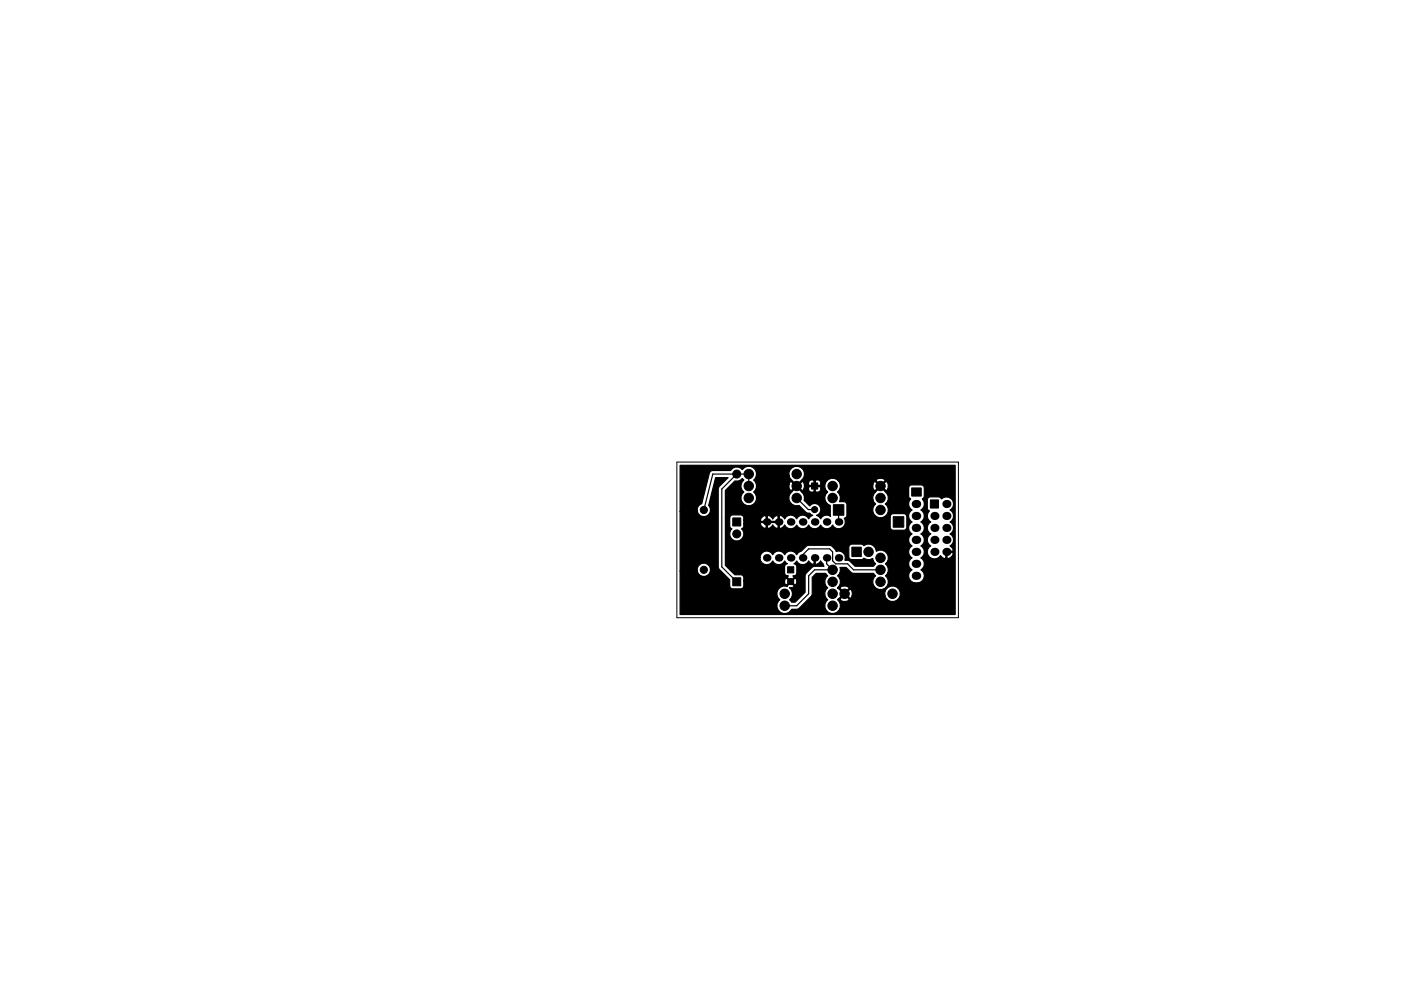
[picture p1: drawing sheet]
<svg xmlns="http://www.w3.org/2000/svg" width="297mm" height="210mm" viewBox="0 0 297 210" stroke-linecap="round" stroke-linejoin="round" font-family="sans-serif">
<path d="M143.5 98h59.7v33.1h-59.7z" fill="none" stroke="#000" stroke-width=".21"/>
<g fill="#000" stroke="#000" stroke-width=".21">
<path d="M155.4 109.9h1.7v1.7h-1.7zM172.1 102.5h1.3v1.3h-1.3zM176.7 107.1h2.2v2.2h-2.2zM180.6 116.1h2v2h-2zM189.4 109.6h2.2v2.3h-2.2zM193.3 103.5h2v1.8h-2zM197.3 106.1h1.7v1.7h-1.7zM155.4 122.6h1.7v1.7h-1.7zM167 120.2h1.3v1.3h-1.3z"/>
<circle cx="147.3" cy="101.8" r="2.03"/>
<circle cx="149.2" cy="108.2" r=".76"/>
<circle cx="156.2" cy="113.3" r=".85"/>
<circle cx="156.2" cy="100.6" r=".85"/>
<circle cx="158.7" cy="103.1" r="1"/>
<circle cx="158.7" cy="105.7" r="1"/>
<circle cx="158.7" cy="100.6" r="1"/>
<circle cx="168.9" cy="105.7" r="1"/>
<circle cx="168.9" cy="103.1" r="1"/>
<circle cx="168.9" cy="100.6" r="1"/>
<circle cx="172.7" cy="108.1" r=".65"/>
<circle cx="176.5" cy="103.1" r="1"/>
<circle cx="176.5" cy="105.7" r="1"/>
<circle cx="184.1" cy="117.1" r="1"/>
<circle cx="186.7" cy="118.4" r="1"/>
<circle cx="186.7" cy="105.7" r="1"/>
<circle cx="186.7" cy="103.1" r="1"/>
<circle cx="186.7" cy="108.2" r="1"/>
<circle cx="199.4" cy="101.8" r="2.03"/>
<circle cx="147.3" cy="127.2" r="2.03"/>
<circle cx="149.2" cy="120.9" r=".76"/>
<circle cx="166.4" cy="128.5" r="1"/>
<circle cx="166.4" cy="126" r="1"/>
<circle cx="167.6" cy="123.4" r=".65"/>
<circle cx="176.5" cy="128.5" r="1"/>
<circle cx="176.5" cy="120.9" r="1"/>
<circle cx="176.5" cy="123.4" r="1"/>
<circle cx="176.5" cy="126" r="1"/>
<circle cx="179.1" cy="126" r="1"/>
<circle cx="186.7" cy="123.4" r="1"/>
<circle cx="186.7" cy="120.9" r="1"/>
<circle cx="189.2" cy="126" r="1"/>
<circle cx="199.4" cy="127.2" r="2.03"/>
</g>
<path d="M194.2 106.9h.3M194.2 109.5h.3M194.2 112h.3M194.2 114.5h.3M194.2 117.1h.3M194.2 119.6h.3M194.2 122.2h.3" fill="none" stroke="#000" stroke-width="1.7"/>
<g fill="#000">
<circle cx="162.6" cy="110.7" r=".8"/>
<circle cx="162.6" cy="118.4" r=".8"/>
<circle cx="165.1" cy="110.7" r=".8"/>
<circle cx="165.1" cy="118.4" r=".8"/>
<circle cx="167.6" cy="118.4" r=".8"/>
<circle cx="167.6" cy="110.7" r=".8"/>
<circle cx="170.2" cy="110.7" r=".8"/>
<circle cx="170.2" cy="118.4" r=".8"/>
<circle cx="172.7" cy="110.7" r=".8"/>
<circle cx="172.7" cy="118.4" r=".8"/>
<circle cx="175.3" cy="110.7" r=".8"/>
<circle cx="175.3" cy="118.4" r=".8"/>
<circle cx="177.8" cy="110.7" r=".8"/>
<circle cx="177.8" cy="118.4" r=".8"/>
<circle cx="198.1" cy="117.1" r=".86"/>
<circle cx="198.1" cy="112" r=".86"/>
<circle cx="198.1" cy="114.5" r=".86"/>
<circle cx="198.1" cy="109.5" r=".86"/>
<circle cx="200.7" cy="106.9" r=".86"/>
<circle cx="200.7" cy="114.5" r=".86"/>
<circle cx="200.7" cy="109.5" r=".86"/>
<circle cx="200.7" cy="117.1" r=".86"/>
<circle cx="200.7" cy="112" r=".86"/>
</g>
<path d="M156.2 100.6l-3.2 3.2v16.5l3.2 3.1M158.7 100.6h-7.6l-1.9 7.6M158.7 100.6h.1M158.7 100.6v2.5M168.9 105.7l2.5 2.4h1.3M170.2 118.4v-.7l1.2-1.2h4.5l.6 .6v1.9l.7 .6h2.5l1.3 1.3h5.7M175.3 118.4v1.2l1.2 1.3h-3.8l-1.3 1.3v3.8l-2.5 2.5h-2.5M177.8 108.2v2.5M156.2 123.4h.1" fill="none" stroke="#000" stroke-width=".25"/>
<path d="M144.2 98.7h58.3v31.7h-58.3v-9.2h3.6l.2 .5a1.42 1.42 0 0 0 2.4 0 1.42 1.42 0 0 0-.9-2.2 1.42 1.42 0 0 0-1.7 1.7h-3.6v-12.7h3.6l.2 .5a1.41 1.41 0 0 0 2.1 .3 1.41 1.41 0 0 0 .1-2.1l1.5-5.9h2.7l-1.9 1.9-.2 .6v16.5l.2 .5 2.2 2.2v1.3a.65 .65 0 0 0 .7 .6h1.7l.4-.1 .2-.5v-1.1h8.6l.2 .9h.2l.8-.7h.3l.7 .7h.3a.9 .9 0 0 0-.3-1.4l-.7 .7h-.3l-.8-.7h-.2l-.2 .5h-8.6l-.2-1.1-.4-.2h-1.3l-2-2v-1.6l7.3 .1a1.42 1.42 0 0 0 1.1 1.4 1.42 1.42 0 0 0 1.6-.8 1.41 1.41 0 0 0 1.3 .8 1.41 1.41 0 0 0 1.3-.8l.5 .6a.63 .63 0 0 0-.6 .6l.1 1.6 .3 .3 .5 .1-.3 .3 .7 .7 .8-.7-.1-.2-.2-.1h.4l.4-.4v-1.6a.63 .63 0 0 0-.6-.6l.6-.6a1.41 1.41 0 0 0 1.3 .8 1.41 1.41 0 0 0 1.3-.8l.5 .6 .4 .2 .2-.2v-1.4h.2v1.4l.3 .2 .4-.2 .5-.6 .5 .6 .2 .5h-2l-.5 .3-1.5 1.5v3.8l-2.1 2.1h-.8l-.4-.6 .4-.3a1.64 1.64 0 0 0-.4-2.2l.9-.2 .1-.2-.8-.7-.7 .7 .1 .2-.3-.2a1.65 1.65 0 0 0-1.8 1 1.65 1.65 0 0 0 .4 1.9 1.65 1.65 0 0 0 0 2.6 1.65 1.65 0 0 0 2.5-.5l1.4-.1 2.8-2.7 .2-.5v-3.5l.8-.8h2.1l.4 .5a1.6 1.6 0 0 0 0 2.5 1.6 1.6 0 0 0 0 2.5 1.65 1.65 0 0 0-.2 2.5 1.65 1.65 0 0 0 2.4 0 1.65 1.65 0 0 0-.1-2.5l.5-.1a1.16 1.16 0 0 0 1.9 0l-.9-.9-1 .9h-.4l1.2-1.1h.3l1 1 .3-.1 .2-.6h6.9l.2 .6a1.67 1.67 0 0 0 2.8 0 1.67 1.67 0 0 0-1-2.6 1.67 1.67 0 0 0-2 2h-6.9v-.7l-.2-.5-.3-.1-1 1h-.3l-1.2-1.2h.4l1 1 .9-1-.1-.2a1.26 1.26 0 0 0-1.8 .2l-.5-.1a1.6 1.6 0 0 0 0-2.5 1.53 1.53 0 0 0 .5-1.8h1.3l1 1 .6 .3h4.2l.4 .5-.3 .3a1.66 1.66 0 0 0 .4 2.3 1.66 1.66 0 0 0 2.3-.3 1.66 1.66 0 0 0-.3-2.3 1.6 1.6 0 0 0 0-2.6 1.65 1.65 0 0 0 .3-2.2 1.65 1.65 0 0 0-2.2-.4 1.62 1.62 0 0 0-2.6-1.2l-.6-.4h-2a.65 .65 0 0 0-.6 .7v2l.4 .6h2.2l.6-.3 .6 .3h.7l.6-.2 .2 .8 .3 .3-.4 .5h-3.9l-1.3-1.2h-.9l.1-.5a1.43 1.43 0 0 0-1.9-1.4 1.94 1.94 0 0 0-1.4-1.3l-4.7 .1a4.5 4.5 0 0 1-2 1.5l-.3 .4-.2-.4a1.42 1.42 0 0 0-2.3 .4 1.41 1.41 0 0 0-1.3-.8 1.41 1.41 0 0 0-1.3 .8 1.42 1.42 0 0 0-1.6-.8 1.42 1.42 0 0 0-1.1 1.4h-7.3v-8.4h.9l.1 1.9 .4 .4a1.5 1.5 0 0 0-.1 2.1 1.5 1.5 0 0 0 2.2 0 1.5 1.5 0 0 0-.1-2.1l.5-.4v-.7h3.5a1.02 1.02 0 0 0 1.2 .9v-1.1h.3v1.1l.2 .1 .4-.1 .5-.7 .6 .7 .4 .1 .2-.1v-1.1h-3.7l-.1 .2h-3.5v-.7h3.5l.1 .2h1.1v-1.1h.3v1.1h2.3v-1.1h.2v2.5l.2 .1 .4-.1 .6-.6a1.41 1.41 0 0 0 1.2 .8 1.41 1.41 0 0 0 1.3-.8 1.41 1.41 0 0 0 1.3 .8 1.41 1.41 0 0 0 1.2-.8 1.41 1.41 0 0 0 1.3 .8 1.41 1.41 0 0 0 1.3-.8 1.41 1.41 0 0 0 1.3 .8 1.41 1.41 0 0 0 1.2-.8 1.43 1.43 0 0 0 2 .6 1.43 1.43 0 0 0 .5-2 .63 .63 0 0 0 .6-.7l-.1-2.5-.3-.3-1.2-.1 .2-.4h6.9l.2 .6 .3 .3-.3 .4a1.66 1.66 0 0 0 .2 2 1.66 1.66 0 0 0 2 .3h1.2v2.3a.65 .65 0 0 0 .7 .6h2.2l.5-.2 .2-.4v-2.3a.65 .65 0 0 0-.7-.6h-2.2l-.5 .2-.2 .4h-1.2a1.62 1.62 0 0 0 .2-2.7h4.9l.1 .6 .7 .7a1.45 1.45 0 0 0 0 2.5 1.45 1.45 0 0 0 0 2.6 1.45 1.45 0 0 0 0 2.5 1.45 1.45 0 0 0 0 2.6 1.45 1.45 0 0 0 0 2.5 1.51 1.51 0 0 0-.7 1.9 1.51 1.51 0 0 0 1.8 .9 1.48 1.48 0 0 0 1.4-1.1 1.48 1.48 0 0 0-.7-1.7 1.45 1.45 0 0 0 0-2.5 1.45 1.45 0 0 0 0-2.6 1.45 1.45 0 0 0 0-2.5 1.45 1.45 0 0 0 0-2.6l.7-.7 .1-.5h.6l.1 .5 .6 .7-.3 .2a1.47 1.47 0 0 0 .3 2.4 1.45 1.45 0 0 0 0 2.5 1.5 1.5 0 0 0-.3 2.4 1.5 1.5 0 0 0 2.4-.3l.4 .4 .5 .2 .2-.1v-1.2h.3v1.2a1.01 1.01 0 0 0 1.2-1.2h-1.5v-.3l1.5 .1 .1-.3-.2-.4-.5-.5 .3-.2a1.47 1.47 0 0 0-.3-2.3 1.45 1.45 0 0 0 0-2.6 1.45 1.45 0 0 0 0-2.5 1.5 1.5 0 0 0 .4-2.2 1.5 1.5 0 0 0-2.2-.1l-.2-.3-.4-.2h-1.7l-.5 .2-.2 .5v1.7l.2 .4 .2 .2-.3 .5-.1 .6h-.6l-.1-.6-.7-.7 .4-.2a1.49 1.49 0 0 0-.1-2.1l.3-.2 .2-.4v-1.8l-.2-.4-.5-.2h-2a.65 .65 0 0 0-.7 .6v1.8l.2 .4 .3 .2-.4 .5-.1 .5h-4.9a1.68 1.68 0 0 0 0-2.6l-1-1-1 1a1.81 1.81 0 0 0-.6 1.7h-6.9v-.7l-.3-.6-.3-.3 .3-.4 .3-.6v-.5h6.8l.3 1.1 .2 .1 1-1h.4l.9 1a1.16 1.16 0 0 0 0-2l-.9 1h-.4l-1-1-.2 .1-.3 .7h-6.8l-.5-.9h8l1 .9 1-.9a1.16 1.16 0 0 0-2 0h-8l-.2-.3a1.65 1.65 0 0 0-2.3 .4 1.65 1.65 0 0 0 .3 2.3 1.62 1.62 0 0 0 .5 2.8l.1 2.4-.3-.2a1.4 1.4 0 0 0-1.8 .7l-.3-.4-.6-.3 .3-.2a1.31 1.31 0 0 0 .3-2 1.31 1.31 0 0 0-2 .1l-1.2-1.2v-.1a1.81 1.81 0 0 0-.6-1.7l-1-1-1 1a1.67 1.67 0 0 0-.5 2.1 1.67 1.67 0 0 0 2 .8l1.4 1.5 .9 .2 .6 .5-.6 .3-.3 .4-.2-.4a1.42 1.42 0 0 0-2.3 .4 1.41 1.41 0 0 0-1.3-.8 1.41 1.41 0 0 0-1.2 .8l-.6-.6-.4-.2-1 .2-.6 .6-.5-.6-.4-.2-.5 .2a1.02 1.02 0 0 0-1.2 .9h-3.5v-.5a.65 .65 0 0 0-.6-.7l-2 .1-.4 .6h-.9v-5.8l2-2.1a1.41 1.41 0 0 0 1.6-.5l.3 .3-.3 .4a1.62 1.62 0 0 0 .3 2.2 1.65 1.65 0 0 0-.2 2.4 1.65 1.65 0 0 0 2.5 0 1.65 1.65 0 0 0-.2-2.4l.3-.4 .3-.6v-.5h6.9v.6l.2 .5 .3 .1 .9-1h.4l1 1 .2-.1 .2-.6h.9l.1 .7 .4 .3h.5l.2-.2v-1h.2v1l.2 .2h.5l.4-.3 .1-.7-.2-.2h-2.2l-.2 .2h-.9l-.1-1.1h1v.5l.2 .2h1v-1h.2v1h1l.2-.2v-.5l-.5-.5h-.5l-.2 .2-.9-.2-.5 .5h-1l-.3-.2-1 1h-.4l-.9-1-.3 .1-.2 .7h-6.9l-.3-.7-.3-.4 .3-.3 .3-.6h6.9l.2 .6 1.4 1.4 1-1a1.66 1.66 0 0 0-.4-2.9 1.66 1.66 0 0 0-2.2 1.9h-6.9v-.6a1.66 1.66 0 0 0-1.3-1.4 1.66 1.66 0 0 0-1.7 .7 1.47 1.47 0 0 0-2.5 .2h-3.8l-.5 .2-1.8 6.9a1.37 1.37 0 0 0-1 1.6h-3.6z" fill="#000" stroke="#000" stroke-width=".25"/>
</svg>
